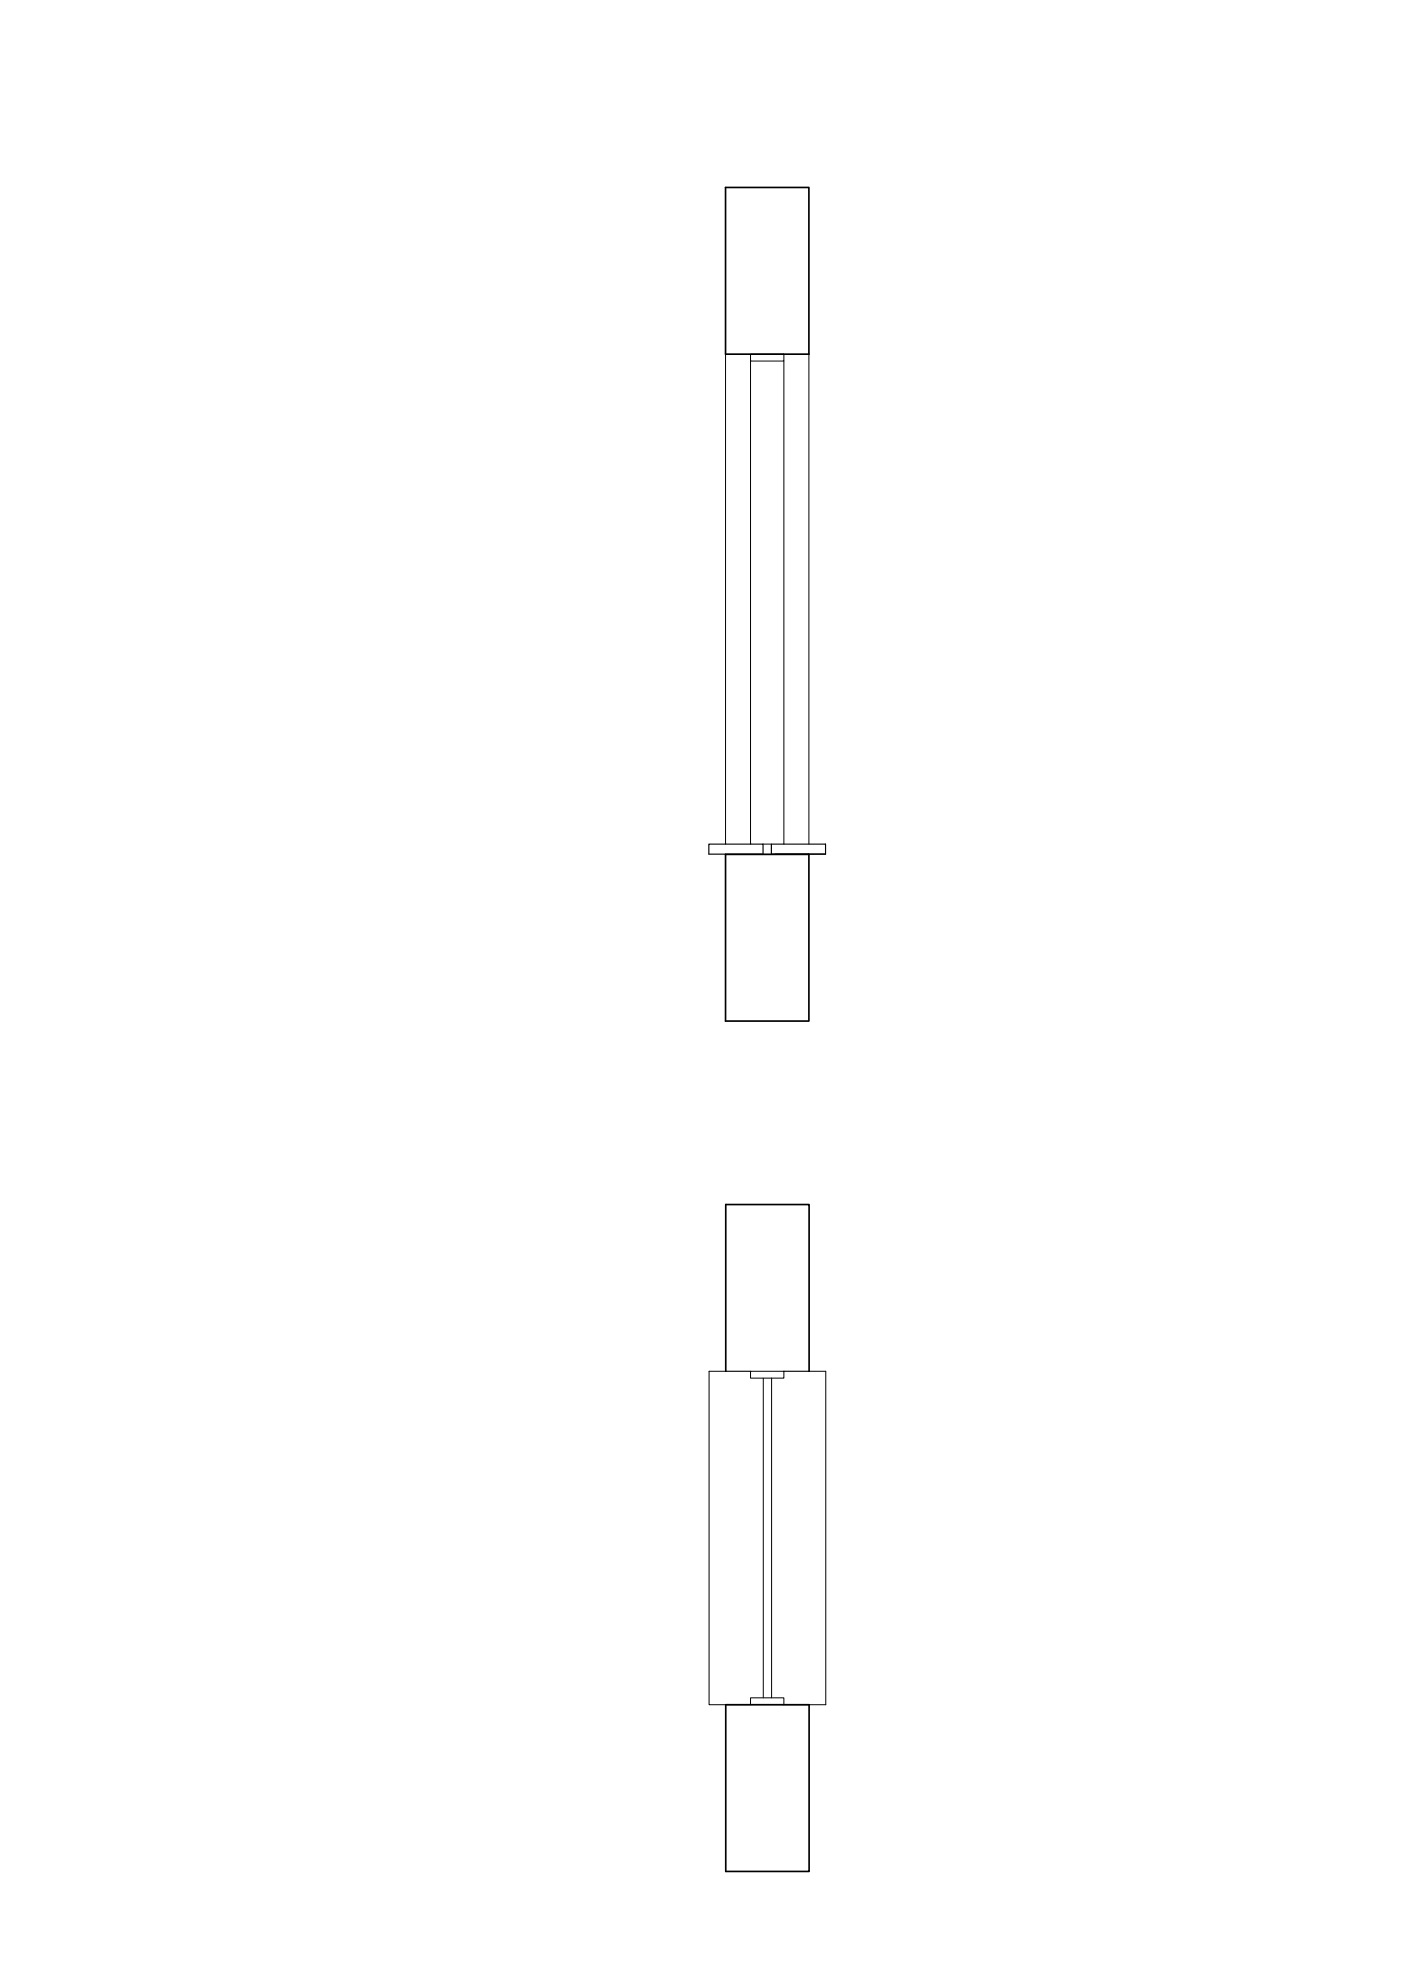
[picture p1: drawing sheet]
<svg xmlns="http://www.w3.org/2000/svg" width="420mm" height="594mm" viewBox="0 0 420 594" stroke-linecap="round" stroke-linejoin="round" font-family="sans-serif">
<!-- layer: ex06 -->
<path d="M217.6 56.2h25v50h-25zM217.6 256.2h25v50h-25zM217.7 411.2v-50h25v50M217.7 511.2h25v50h-25z" fill="none" stroke="#000" stroke-width=".5"/>
<path d="M217.6 106.2v146.9M225.1 106.2h10v2.1h-10zM225.1 108.3v144.8M235.1 108.3v144.8M242.6 106.2v146.9M228.8 253.1h2.5M217.7 411.2h-5.1v100h5.1M225.1 411.2h10v2.1h-10zM228.9 413.3v95.9M231.4 413.3v95.9M242.7 411.2h4.9v100h-4.9M225.1 509.2h10v2h-10z" fill="none" stroke="#000" stroke-width=".3"/>
<path d="M212.6 253.1h16.2v3h-16.2zM231.3 253.1h16.3v3h-16.3zM232.6 256.1h15M217.7 411.2h7.4M235.1 411.2h7.6M217.7 511.2h7.4M235.1 511.2h7.6" fill="none" stroke="#000" stroke-width=".35"/>
</svg>
